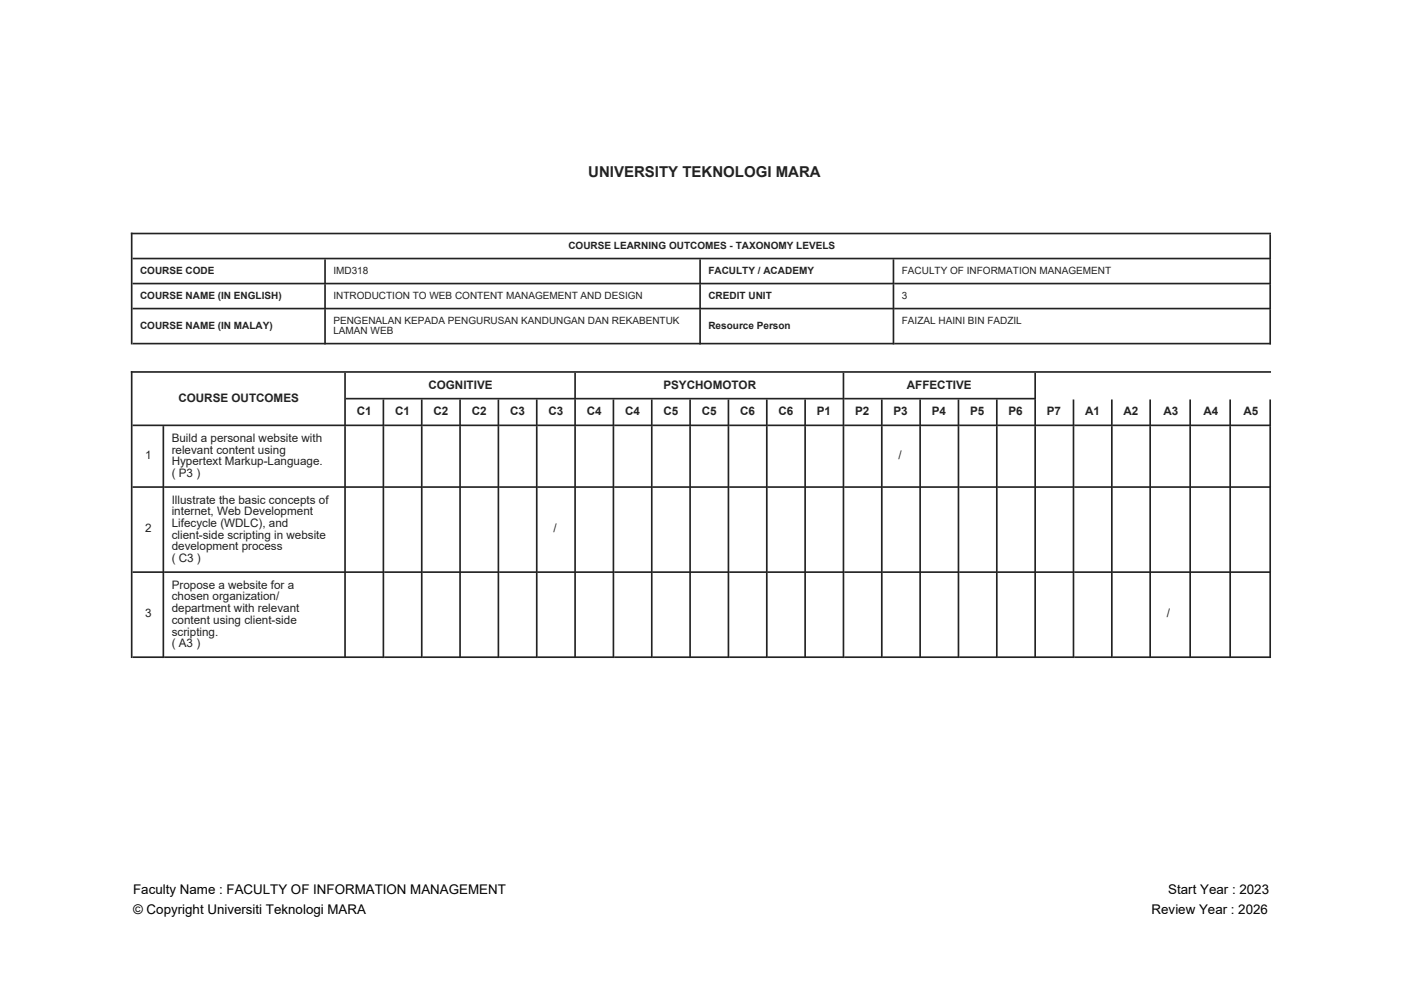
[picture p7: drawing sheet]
<svg xmlns="http://www.w3.org/2000/svg" width="297mm" height="210mm" viewBox="0 0 297 210" stroke-linecap="round" stroke-linejoin="round" font-family="sans-serif">
<defs><g id="words">
<text font-size="3.2" fill="#222" x="124.5" y="37.4">UNIVERSITY TEKNOLOGI MARA</text>
<g font-size="2.8">
<text x="28.2" y="189">Faculty Name : FACULTY OF INFORMATION MANAGEMENT</text>
<text x="247.3" y="189">Start Year : 2023</text>
<text x="28.2" y="193.2">© Copyright Universiti Teknologi MARA</text>
<text x="243.7" y="193.2">Review Year : 2026</text>
</g>
<g font-size="2.5" fill="#222">
<text x="90.7" y="82.2">COGNITIVE</text>
<text x="140.4" y="82.2">PSYCHOMOTOR</text>
<text x="191.9" y="82.2">AFFECTIVE</text>
<text x="37.7" y="85">COURSE OUTCOMES</text>
<text x="75.5" y="87.8">C1</text>
<text x="83.6" y="87.8">C1</text>
<text x="91.7" y="87.8">C2</text>
<text x="99.8" y="87.8">C2</text>
<text x="107.9" y="87.8">C3</text>
<text x="116.1" y="87.8">C3</text>
<text x="124.2" y="87.8">C4</text>
<text x="132.3" y="87.8">C4</text>
<text x="140.4" y="87.8">C5</text>
<text x="148.5" y="87.8">C5</text>
<text x="156.6" y="87.8">C6</text>
<text x="164.7" y="87.8">C6</text>
<text x="172.9" y="87.8">P1</text>
<text x="181" y="87.8">P2</text>
<text x="189.1" y="87.8">P3</text>
<text x="197.2" y="87.8">P4</text>
<text x="205.3" y="87.8">P5</text>
<text x="213.4" y="87.8">P6</text>
<text x="221.5" y="87.8">P7</text>
<text x="229.7" y="87.8">A1</text>
<text x="237.8" y="87.8">A2</text>
<text x="246.2" y="87.8">A3</text>
<text x="254.7" y="87.8">A4</text>
<text x="263.2" y="87.8">A5</text>
<text x="36.3" y="93.5">Build a personal website with</text>
<text x="36.3" y="96">relevant content using</text>
<text x="30.7" y="97">1</text>
<text x="36.3" y="98.4">Hypertext Markup-Language.</text>
<text x="36.3" y="100.9">( P3 )</text>
<text x="190.1" y="97">/</text>
<text x="36.3" y="106.5">Illustrate the basic concepts of</text>
<text x="30.7" y="112.5">2</text>
<text x="36.3" y="109">internet, Web Development</text>
<text x="36.3" y="111.5">Lifecycle (WDLC), and</text>
<text x="36.3" y="113.9">client-side scripting in website</text>
<text x="117.1" y="112.5">/</text>
<text x="36.3" y="116.4">development process</text>
<text x="36.3" y="118.9">( C3 )</text>
<text x="36.3" y="124.5">Propose a website for a</text>
<text x="30.7" y="130.5">3</text>
<text x="36.3" y="127">chosen organization/</text>
<text x="36.3" y="129.5">department with relevant</text>
<text x="36.3" y="131.9">content using client-side</text>
<text x="246.9" y="130.5">/</text>
<text x="36.3" y="134.4">scripting.</text>
<text x="36.3" y="136.9">( A3 )</text>
</g>
<g font-size="2.1" fill="#222">
<text x="120.3" y="52.6">COURSE LEARNING OUTCOMES - TAXONOMY LEVELS</text>
<text x="29.6" y="57.9">COURSE CODE</text>
<text x="70.6" y="57.9">IMD318</text>
<text x="149.9" y="57.9">FACULTY / ACADEMY</text>
<text x="190.9" y="57.9">FACULTY OF INFORMATION MANAGEMENT</text>
<text x="29.6" y="63.1">COURSE NAME (IN ENGLISH)</text>
<text x="70.6" y="63.1">INTRODUCTION TO WEB CONTENT MANAGEMENT AND DESIGN</text>
<text x="149.9" y="63.1">CREDIT UNIT</text>
<text x="190.9" y="63.1">3</text>
<text x="29.6" y="69.5">COURSE NAME (IN MALAY)</text>
<text x="70.6" y="68.4">PENGENALAN KEPADA PENGURUSAN KANDUNGAN DAN REKABENTUK</text>
<text x="70.6" y="70.6">LAMAN WEB</text>
<text x="149.9" y="69.5">Resource Person</text>
<text x="190.9" y="68.4">FAIZAL HAINI BIN FADZIL</text>
</g>
</g></defs>
<path d="M268.8 49.4h-240.9v23.3" fill="none" stroke="#222" stroke-width=".35"/>
<path d="M28.2 49.7h241v5.3h-241z" fill="#fff"/>
<path d="M268.8 49.7v5h-240.6" fill="none" stroke="#222" stroke-width=".35"/>
<path d="M28.2 55h40.9v5.3h-40.9z" fill="#fff"/>
<path d="M68.8 55v5h-40.6M148.2 55v5h-79.1" fill="none" stroke="#222" stroke-width=".35"/>
<path d="M148.5 55h40.9v5.3h-40.9z" fill="#fff"/>
<path d="M189.1 55v5h-40.6M268.8 55v5h-79.4" fill="none" stroke="#222" stroke-width=".35"/>
<path d="M28.2 60.3h40.9v5.3h-40.9z" fill="#fff"/>
<path d="M68.8 60.3v5h-40.6M148.2 60.3v5h-79.1" fill="none" stroke="#222" stroke-width=".35"/>
<path d="M148.5 60.3h40.9v5.3h-40.9z" fill="#fff"/>
<path d="M189.1 60.3v5h-40.6M268.8 60.3v5h-79.4" fill="none" stroke="#222" stroke-width=".35"/>
<path d="M28.2 65.6h40.9v7.4h-40.9z" fill="#fff"/>
<path d="M68.8 65.6v7.1h-40.6M148.2 65.6v7.1h-79.1" fill="none" stroke="#222" stroke-width=".35"/>
<path d="M148.5 65.6h40.9v7.4h-40.9z" fill="#fff"/>
<path d="M189.1 65.6v7.1h-40.6M268.8 65.6v7.1h-79.4M268.8 78.7h-240.9v60.3" fill="none" stroke="#222" stroke-width=".35"/>
<path d="M28.2 79h45.2v11.3h-45.2z" fill="#fff"/>
<path d="M73 79v11h-44.8" fill="none" stroke="#222" stroke-width=".35"/>
<path d="M73.4 79h48.7v5.7h-48.7z" fill="#fff"/>
<path d="M121.7 79v5.3h-48.3" fill="none" stroke="#222" stroke-width=".35"/>
<path d="M122.1 79h56.8v5.7h-56.8z" fill="#fff"/>
<path d="M178.5 79v5.3h-56.4" fill="none" stroke="#222" stroke-width=".35"/>
<path d="M178.9 79h40.5v5.7h-40.5z" fill="#fff"/>
<path d="M219.1 79v5.3h-40.2" fill="none" stroke="#222" stroke-width=".35"/>
<path d="M73.4 84.7h8.1v5.6h-8.1z" fill="#fff"/>
<path d="M81.1 84.7v5.3h-7.7" fill="none" stroke="#222" stroke-width=".35"/>
<path d="M81.5 84.7h8.1v5.6h-8.1z" fill="#fff"/>
<path d="M89.3 84.7v5.3h-7.8" fill="none" stroke="#222" stroke-width=".35"/>
<path d="M89.6 84.7h8.1v5.6h-8.1z" fill="#fff"/>
<path d="M97.4 84.7v5.3h-7.8" fill="none" stroke="#222" stroke-width=".35"/>
<path d="M97.7 84.7h8.1v5.6h-8.1z" fill="#fff"/>
<path d="M105.5 84.7v5.3h-7.8" fill="none" stroke="#222" stroke-width=".35"/>
<path d="M105.8 84.7h8.1v5.6h-8.1z" fill="#fff"/>
<path d="M113.6 84.7v5.3h-7.8" fill="none" stroke="#222" stroke-width=".35"/>
<path d="M113.9 84.7h8.2v5.6h-8.2z" fill="#fff"/>
<path d="M121.7 84.7v5.3h-7.8" fill="none" stroke="#222" stroke-width=".35"/>
<path d="M122.1 84.7h8.1v5.6h-8.1z" fill="#fff"/>
<path d="M129.8 84.7v5.3h-7.7" fill="none" stroke="#222" stroke-width=".35"/>
<path d="M130.2 84.7h8.1v5.6h-8.1z" fill="#fff"/>
<path d="M137.9 84.7v5.3h-7.7" fill="none" stroke="#222" stroke-width=".35"/>
<path d="M138.3 84.7h8.1v5.6h-8.1z" fill="#fff"/>
<path d="M146 84.7v5.3h-7.7" fill="none" stroke="#222" stroke-width=".35"/>
<path d="M146.4 84.7h8.1v5.6h-8.1z" fill="#fff"/>
<path d="M154.2 84.7v5.3h-7.8" fill="none" stroke="#222" stroke-width=".35"/>
<path d="M154.5 84.7h8.1v5.6h-8.1z" fill="#fff"/>
<path d="M162.3 84.7v5.3h-7.8" fill="none" stroke="#222" stroke-width=".35"/>
<path d="M162.6 84.7h8.1v5.6h-8.1z" fill="#fff"/>
<path d="M170.4 84.7v5.3h-7.8" fill="none" stroke="#222" stroke-width=".35"/>
<path d="M170.7 84.7h8.2v5.6h-8.2z" fill="#fff"/>
<path d="M178.5 84.7v5.3h-7.8" fill="none" stroke="#222" stroke-width=".35"/>
<path d="M178.9 84.7h8.1v5.6h-8.1z" fill="#fff"/>
<path d="M186.6 84.7v5.3h-7.7" fill="none" stroke="#222" stroke-width=".35"/>
<path d="M187 84.7h8.1v5.6h-8.1z" fill="#fff"/>
<path d="M194.7 84.7v5.3h-7.7" fill="none" stroke="#222" stroke-width=".35"/>
<path d="M195.1 84.7h8.1v5.6h-8.1z" fill="#fff"/>
<path d="M202.8 84.7v5.3h-7.7" fill="none" stroke="#222" stroke-width=".35"/>
<path d="M203.2 84.7h8.1v5.6h-8.1z" fill="#fff"/>
<path d="M211 84.7v5.3h-7.8" fill="none" stroke="#222" stroke-width=".35"/>
<path d="M211.3 84.7h8.1v5.6h-8.1z" fill="#fff"/>
<path d="M219.1 84.7v5.3h-7.8" fill="none" stroke="#222" stroke-width=".35"/>
<path d="M219.4 84.7h8.1v5.6h-8.1z" fill="#fff"/>
<path d="M227.2 84.7v5.3h-7.8" fill="none" stroke="#222" stroke-width=".35"/>
<path d="M227.5 84.7h8.2v5.6h-8.2z" fill="#fff"/>
<path d="M235.3 84.7v5.3h-7.8" fill="none" stroke="#222" stroke-width=".35"/>
<path d="M235.7 84.7h8.1v5.6h-8.1z" fill="#fff"/>
<path d="M243.4 84.7v5.3h-7.7" fill="none" stroke="#222" stroke-width=".35"/>
<path d="M243.8 84.7h8.4v5.6h-8.4z" fill="#fff"/>
<path d="M251.9 84.7v5.3h-8.1" fill="none" stroke="#222" stroke-width=".35"/>
<path d="M252.2 84.7h8.5v5.6h-8.5z" fill="#fff"/>
<path d="M260.3 84.7v5.3h-8.1" fill="none" stroke="#222" stroke-width=".35"/>
<path d="M260.7 84.7h8.5v5.6h-8.5z" fill="#fff"/>
<g fill="none" stroke="#222" stroke-width=".35">
<path d="M34.6 90.3v12.7h-6.4M73 90.3v12.7h-38.1M81.1 90.3v12.7h-7.7M89.3 90.3v12.7h-7.8M97.4 90.3v12.7h-7.8M105.5 90.3v12.7h-7.8M113.6 90.3v12.7h-7.8M121.7 90.3v12.7h-7.8M129.8 90.3v12.7h-7.7M137.9 90.3v12.7h-7.7M146 90.3v12.7h-7.7M154.2 90.3v12.7h-7.8"/>
<path d="M162.3 90.3v12.7h-7.8M170.4 90.3v12.7h-7.8M178.5 90.3v12.7h-7.8M186.6 90.3v12.7h-7.7M194.7 90.3v12.7h-7.7M202.8 90.3v12.7h-7.7M211 90.3v12.7h-7.8M219.1 90.3v12.7h-7.8M227.2 90.3v12.7h-7.8M235.3 90.3v12.7h-7.8M243.4 90.3v12.7h-7.7M251.9 90.3v12.7h-8.1"/>
<path d="M260.3 90.3v12.7h-8.1M268.8 84.7v5.3h-8.1M268.8 90.3v12.7h-8.1M34.6 103.4v17.6h-6.4M73 103.4v17.6h-38.1M81.1 103.4v17.6h-7.7M89.3 103.4v17.6h-7.8M97.4 103.4v17.6h-7.8M105.5 103.4v17.6h-7.8M113.6 103.4v17.6h-7.8M121.7 103.4v17.6h-7.8M129.8 103.4v17.6h-7.7"/>
<path d="M137.9 103.4v17.6h-7.7M146 103.4v17.6h-7.7M154.2 103.4v17.6h-7.8M162.3 103.4v17.6h-7.8M170.4 103.4v17.6h-7.8M178.5 103.4v17.6h-7.8M186.6 103.4v17.6h-7.7M194.7 103.4v17.6h-7.7M202.8 103.4v17.6h-7.7M211 103.4v17.6h-7.8M219.1 103.4v17.6h-7.8M227.2 103.4v17.6h-7.8"/>
<path d="M235.3 103.4v17.6h-7.8M243.4 103.4v17.6h-7.7M251.9 103.4v17.6h-8.1M260.3 103.4v17.6h-8.1M268.8 103.4v17.6h-8.1M34.6 121.4v17.6h-6.4M73 121.4v17.6h-38.1M81.1 121.4v17.6h-7.7M89.3 121.4v17.6h-7.8M97.4 121.4v17.6h-7.8M105.5 121.4v17.6h-7.8M113.6 121.4v17.6h-7.8"/>
<path d="M121.7 121.4v17.6h-7.8M129.8 121.4v17.6h-7.7M137.9 121.4v17.6h-7.7M146 121.4v17.6h-7.7M154.2 121.4v17.6h-7.8M162.3 121.4v17.6h-7.8M170.4 121.4v17.6h-7.8M178.5 121.4v17.6h-7.8M186.6 121.4v17.6h-7.7M194.7 121.4v17.6h-7.7M202.8 121.4v17.6h-7.7M211 121.4v17.6h-7.8"/>
<path d="M219.1 121.4v17.6h-7.8M227.2 121.4v17.6h-7.8M235.3 121.4v17.6h-7.8M243.4 121.4v17.6h-7.7M251.9 121.4v17.6h-8.1M260.3 121.4v17.6h-8.1M268.8 121.4v17.6h-8.1"/>
</g>
<g fill="#fff">
<path d="M25 179.8h246.6v29.6h-246.6z"/>
<path d="M25 0h248.7v44.8h-248.7z"/>
</g>
<use href="#words"/>
</svg>
